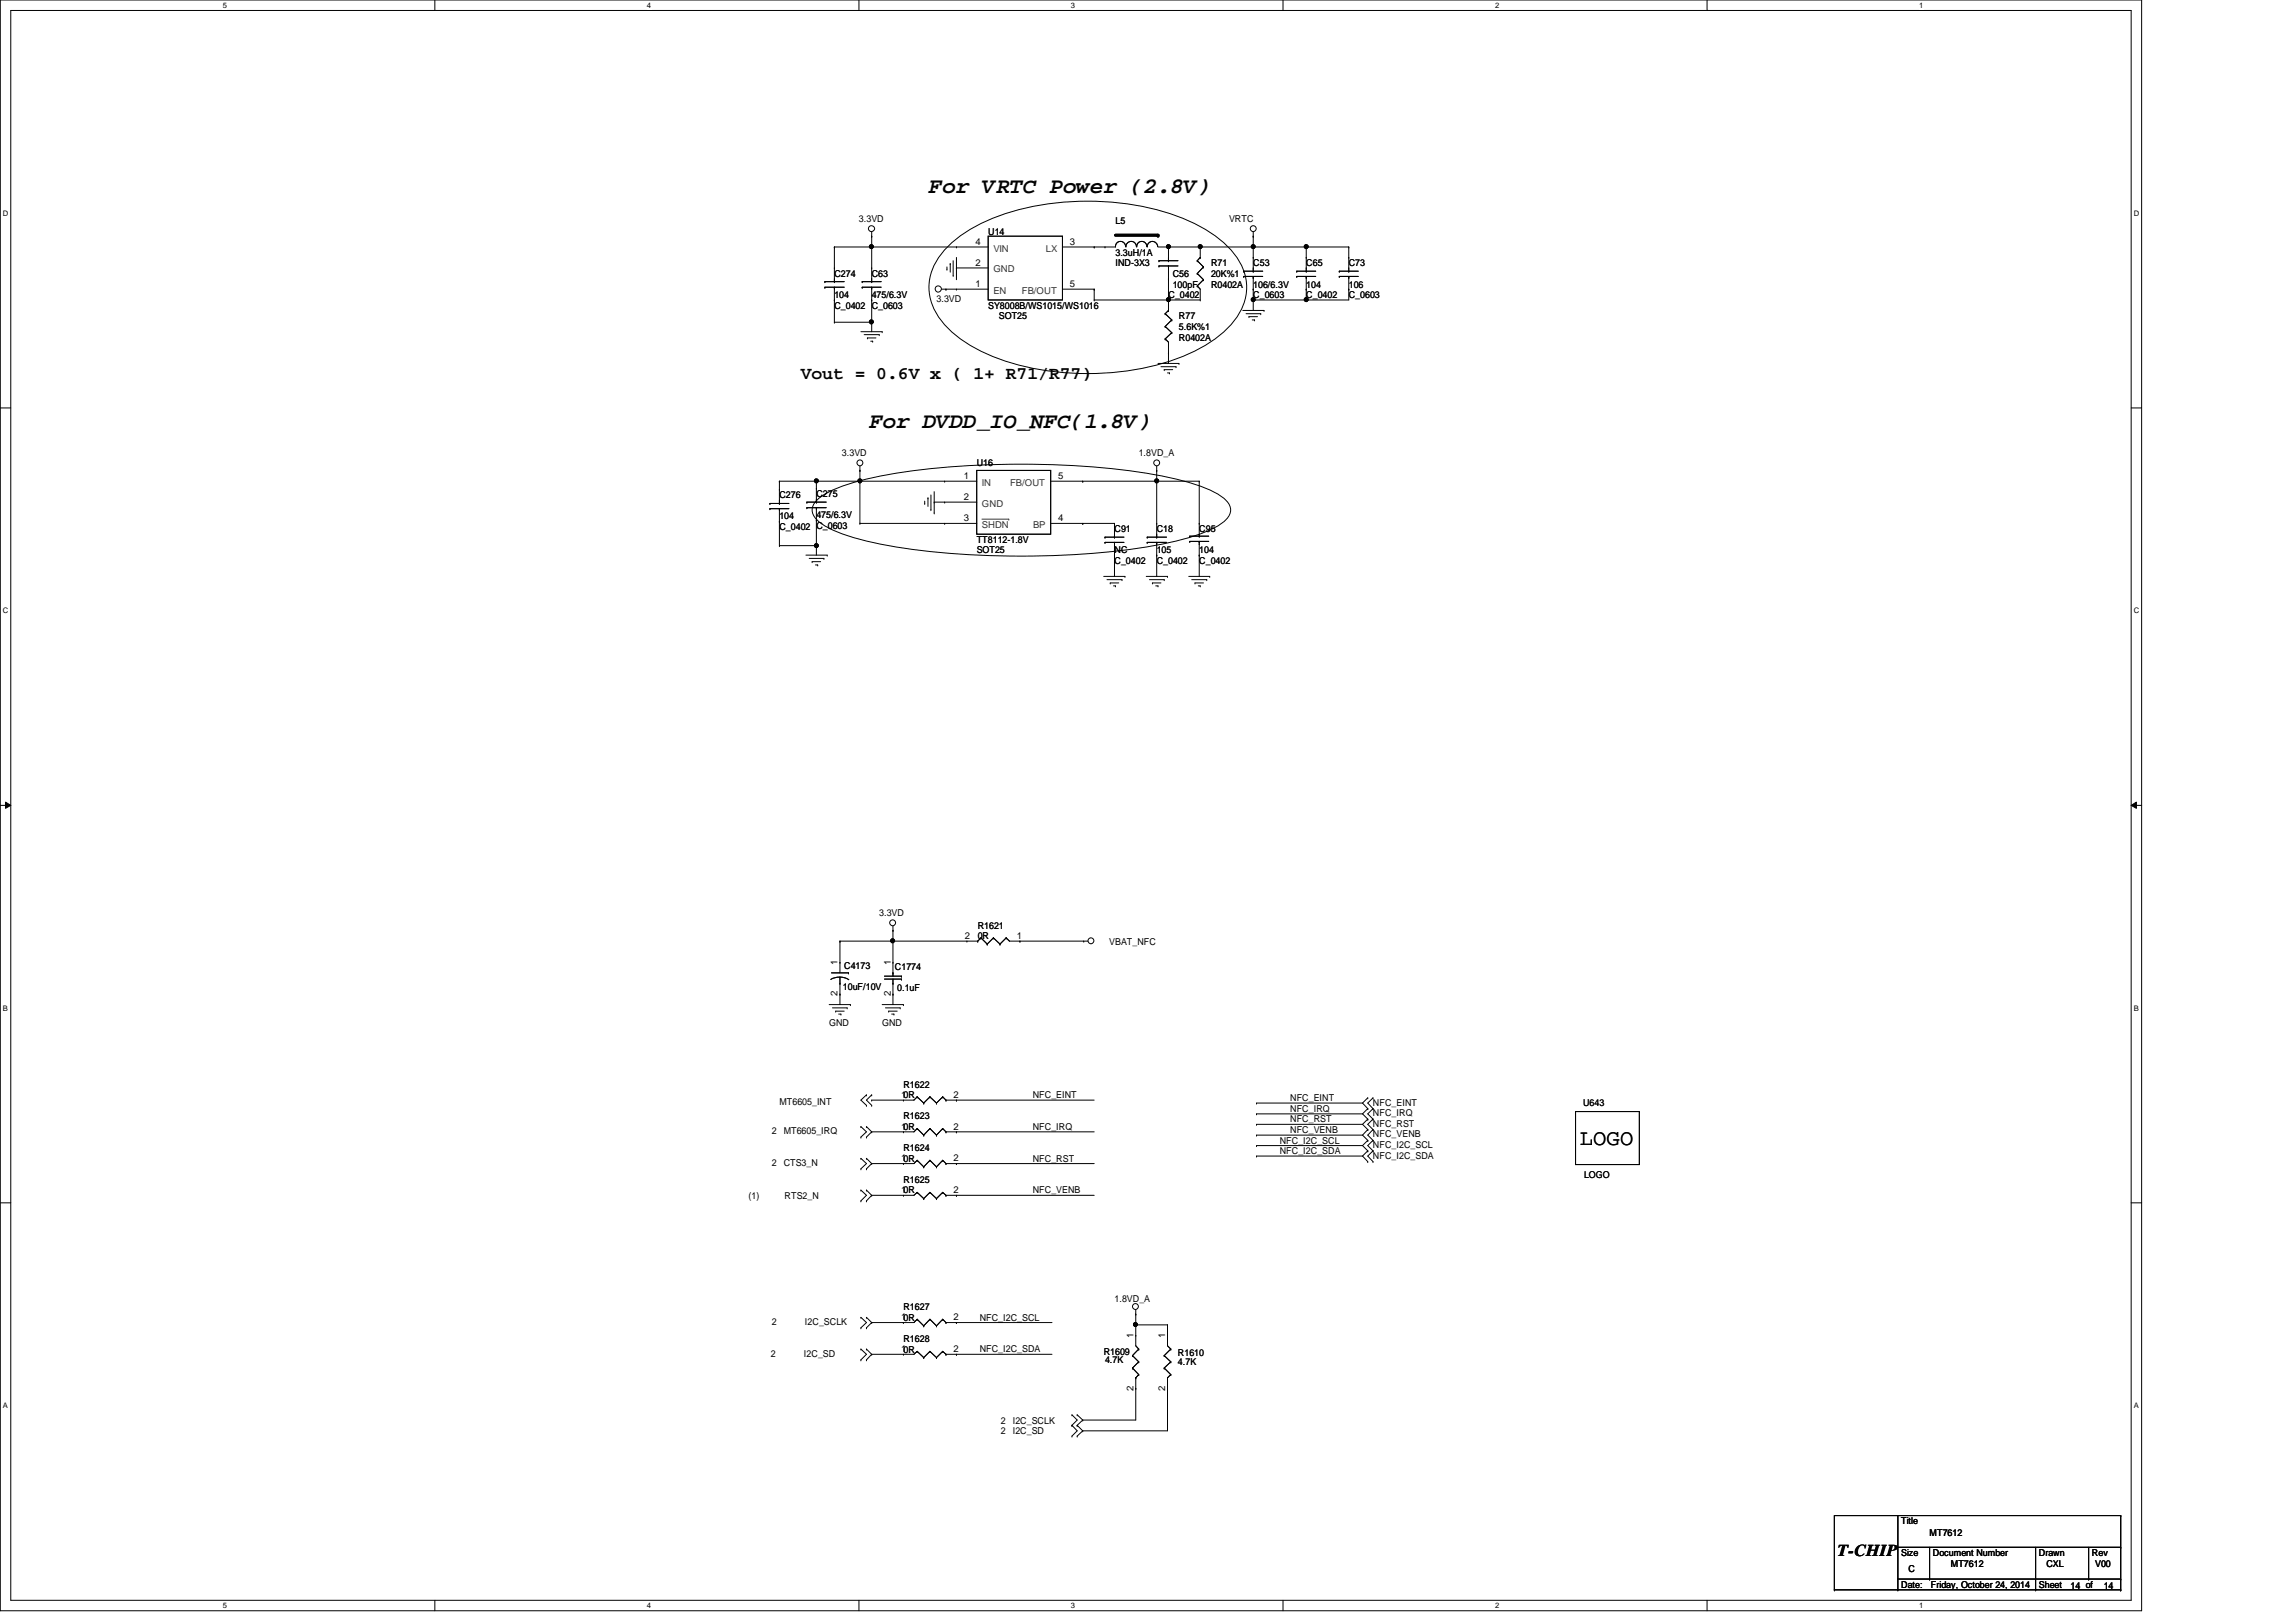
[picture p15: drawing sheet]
<svg xmlns="http://www.w3.org/2000/svg" width="297mm" height="210mm" viewBox="0 0 297 210" stroke-linecap="round" stroke-linejoin="round" font-family="sans-serif">
<defs><g id="words">
<g font-size="2.9">
<text x="120.2" y="24.9">For VRTC Power (2.8V)</text>
<text x="112.5" y="55.4">For DVDD_IO_NFC(1.8V)</text>
<text x="204.4" y="148.2">LOGO</text>
</g>
<text font-size="2.3" x="103.6" y="49.1">Vout = 0.6V x ( 1+ R71/R77)</text>
<text font-size="2.2" x="237.7" y="201.4">T-CHIP</text>
<g font-size="1.2">
<text x="111.1" y="28.7">3.3VD</text>
<text x="144.3" y="29">L5</text>
<text x="159" y="28.7">VRTC</text>
<text x="107.9" y="35.8">C274</text>
<text x="112.8" y="35.8">C63</text>
<text x="126.2" y="34.4">2</text>
<text x="126.2" y="31.7">4</text>
<text x="127.8" y="30.4">U14</text>
<text x="138.4" y="31.7">3</text>
<text x="144.3" y="33.1">3.3uH/1A</text>
<text x="144.3" y="34.5">IND-3X3</text>
<text x="151.7" y="35.8">C56</text>
<text x="156.7" y="34.5">R71</text>
<text x="156.7" y="35.8">20K%1</text>
<text x="162.1" y="34.5">C53</text>
<text x="169" y="34.5">C65</text>
<text x="174.5" y="34.5">C73</text>
<text x="107.9" y="38.6">104</text>
<text x="107.9" y="40">C_0402</text>
<text x="112.8" y="38.6">475/6.3V</text>
<text x="112.8" y="40">C_0603</text>
<text x="121.2" y="39.1">3.3VD</text>
<text x="126.2" y="37.1">1</text>
<text x="127.8" y="40">SY8008B/WS1015/WS1016</text>
<text x="129.2" y="41.3">SOT25</text>
<text x="138.4" y="37.1">5</text>
<text x="151.2" y="38.6">C_0402</text>
<text x="151.7" y="37.2">100pF</text>
<text x="152.5" y="41.3">R77</text>
<text x="156.7" y="37.2">R0402A</text>
<text x="162.1" y="37.2">106/6.3V</text>
<text x="162.1" y="38.6">C_0603</text>
<text x="169" y="37.2">104</text>
<text x="169" y="38.6">C_0402</text>
<text x="174.5" y="37.2">106</text>
<text x="174.5" y="38.6">C_0603</text>
<text x="152.5" y="42.7">5.6K%1</text>
<text x="152.5" y="44.1">R0402A</text>
<text x="108.9" y="59">3.3VD</text>
<text x="147.3" y="59">1.8VD_A</text>
<text x="100.8" y="64.5">C276</text>
<text x="105.6" y="64.3">C275</text>
<text x="124.7" y="62">1</text>
<text x="124.7" y="64.7">2</text>
<text x="126.4" y="60.2">U16</text>
<text x="136.9" y="62">5</text>
<text x="100.8" y="67.2">104</text>
<text x="100.8" y="68.6">C_0402</text>
<text x="105.6" y="67.1">475/6.3V</text>
<text x="105.6" y="68.5">C_0603</text>
<text x="124.7" y="67.4">3</text>
<text x="126.4" y="70.3">TT8112-1.8V</text>
<text x="126.4" y="71.6">SOT25</text>
<text x="136.9" y="67.4">4</text>
<text x="144.2" y="68.9">C91</text>
<text x="144.2" y="71.6">NC</text>
<text x="149.6" y="68.9">C18</text>
<text x="149.6" y="71.6">105</text>
<text x="155.1" y="68.9">C95</text>
<text x="155.1" y="71.6">104</text>
<text x="144.2" y="73">C_0402</text>
<text x="149.6" y="73">C_0402</text>
<text x="155.1" y="73">C_0402</text>
<text x="113.7" y="118.5">3.3VD</text>
<text x="108.4" y="124.9" transform="rotate(-90 108.4 124.9)">1</text>
<text x="109.2" y="125.4">C4173</text>
<text x="115.2" y="124.9" transform="rotate(-90 115.2 124.9)">1</text>
<text x="115.8" y="125.5">C1774</text>
<text x="124.8" y="121.5">2</text>
<text x="126.5" y="120.2">R1621</text>
<text x="126.5" y="121.5">0R</text>
<text x="131.6" y="121.5">1</text>
<text x="143.5" y="122.3">VBAT_NFC</text>
<text x="108.4" y="128.9" transform="rotate(-90 108.4 128.9)">2</text>
<text x="109" y="128.1">10uF/10V</text>
<text x="115.2" y="128.9" transform="rotate(-90 115.2 128.9)">2</text>
<text x="116.1" y="128.3">0.1uF</text>
<text x="107.3" y="132.8">GND</text>
<text x="114.1" y="132.8">GND</text>
<text x="100.8" y="143">MT6605_INT</text>
<text x="116.6" y="142.1">10R</text>
<text x="116.9" y="140.8">R1622</text>
<text x="123.4" y="142.1">2</text>
<text x="133.6" y="142.1">NFC_EINT</text>
<text x="166.9" y="142.5">NFC_EINT</text>
<text x="166.9" y="143.9">NFC_IRQ</text>
<text x="177.6" y="143.1">NFC_EINT</text>
<text x="204.8" y="143.1">U643</text>
<text x="99.9" y="146.8">2</text>
<text x="101.4" y="146.8">MT6605_IRQ</text>
<text x="116.6" y="146.2">10R</text>
<text x="116.9" y="144.9">R1623</text>
<text x="116.9" y="149">R1624</text>
<text x="123.4" y="146.2">2</text>
<text x="133.6" y="146.2">NFC_IRQ</text>
<text x="165.6" y="149.4">NFC_I2C_SDA</text>
<text x="165.6" y="148">NFC_I2C_SCL</text>
<text x="166.9" y="146.6">NFC_VENB</text>
<text x="166.9" y="145.2">NFC_RST</text>
<text x="177.6" y="144.4">NFC_IRQ</text>
<text x="177.6" y="145.8">NFC_RST</text>
<text x="177.6" y="147.2">NFC_VENB</text>
<text x="177.6" y="149.9">NFC_I2C_SDA</text>
<text x="177.6" y="148.6">NFC_I2C_SCL</text>
<text x="96.9" y="155.2">(1)</text>
<text x="99.9" y="150.9">2</text>
<text x="101.4" y="150.9">CTS3_N</text>
<text x="101.5" y="155.2">RTS2_N</text>
<text x="116.6" y="150.3">10R</text>
<text x="116.6" y="154.4">10R</text>
<text x="116.9" y="153.1">R1625</text>
<text x="123.4" y="150.3">2</text>
<text x="123.4" y="154.4">2</text>
<text x="133.6" y="154.4">NFC_VENB</text>
<text x="133.6" y="150.3">NFC_RST</text>
<text x="204.9" y="152.4">LOGO</text>
<text x="99.9" y="171.5">2</text>
<text x="104.1" y="171.5">I2C_SCLK</text>
<text x="116.6" y="170.9">10R</text>
<text x="116.9" y="173.7">R1628</text>
<text x="116.9" y="169.5">R1627</text>
<text x="123.4" y="170.9">2</text>
<text x="126.7" y="170.9">NFC_I2C_SCL</text>
<text x="144.2" y="168.4">1.8VD_A</text>
<text x="146.6" y="173.2" transform="rotate(-90 146.6 173.2)">1</text>
<text x="150.7" y="173.2" transform="rotate(-90 150.7 173.2)">1</text>
<text x="99.7" y="175.6">2</text>
<text x="104" y="175.6">I2C_SD</text>
<text x="116.6" y="175">10R</text>
<text x="123.4" y="175">2</text>
<text x="126.7" y="175">NFC_I2C_SDA</text>
<text x="142.8" y="175.3">R1609</text>
<text x="143" y="176.4">4.7K</text>
<text x="146.6" y="180" transform="rotate(-90 146.6 180)">2</text>
<text x="150.7" y="180" transform="rotate(-90 150.7 180)">2</text>
<text x="152.4" y="175.5">R1610</text>
<text x="152.4" y="176.7">4.7K</text>
<text x="129.5" y="185.6">2</text>
<text x="129.5" y="184.2">2</text>
<text x="131" y="185.6">I2C_SD</text>
<text x="131" y="184.2">I2C_SCLK</text>
<text x="246" y="197.3">Title</text>
<text x="246" y="201.4">Size</text>
<text x="246.9" y="203.5">C</text>
<text x="249.6" y="198.8">MT7612</text>
<text x="250.1" y="201.4">Document Number</text>
<text x="252.4" y="202.7">MT7612</text>
<text x="263.8" y="201.4">Drawn</text>
<text x="264.7" y="202.7">CXL</text>
<text x="270.6" y="201.4">Rev</text>
<text x="271.1" y="202.7">V00</text>
<text x="246" y="205.5">Date:</text>
<text x="249.8" y="205.5">Friday, October 24, 2014</text>
<text x="263.8" y="205.5">Sheet</text>
<text x="267.9" y="205.6">14 of</text>
<text x="272.2" y="205.6">14</text>
</g>
<g font-size="1.2" fill="#333">
<text x="128.5" y="35.3">GND</text>
<text x="128.5" y="32.6">VIN</text>
<text x="135.3" y="32.6">LX</text>
<text x="128.5" y="38">EN</text>
<text x="132.2" y="38">FB/OUT</text>
<text x="127" y="62.9">IN</text>
<text x="127" y="65.6">GND</text>
<text x="130.7" y="62.9">FB/OUT</text>
<text x="127" y="68.3">SHDN</text>
<text x="133.6" y="68.3">BP</text>
</g>
<g font-size="1">
<text x="28.8" y="1">5</text>
<text x="83.7" y="1">4</text>
<text x="138.6" y="1">3</text>
<text x="193.4" y="1">2</text>
<text x="248.3" y="1">1</text>
<text x=".4" y="27.9">D</text>
<text x="276.1" y="27.9">D</text>
<text x=".4" y="79.4">C</text>
<text x="276.1" y="79.4">C</text>
<text x=".4" y="130.8">B</text>
<text x="276.1" y="130.8">B</text>
<text x=".4" y="182.2">A</text>
<text x="276.1" y="182.2">A</text>
<text x="28.8" y="208.1">5</text>
<text x="83.7" y="208.1">4</text>
<text x="138.6" y="208.1">3</text>
<text x="193.4" y="208.1">2</text>
<text x="248.3" y="208.1">1</text>
</g>
</g></defs>
<path d="M0 0h277.1v208.4h-277.1zM1.4 1.4h274.3v205.7h-274.3z" fill="none" stroke="#000" stroke-width=".13"/>
<g fill="#fff">
<path d="M28.8 .1h.6v1.1h-.6z"/>
<path d="M28.8 207.2h.6v1.1h-.6z"/>
</g>
<path d="M56.3 0v1.4M56.3 207.1v1.3" fill="none" stroke="#000" stroke-width=".13"/>
<g fill="#fff">
<path d="M83.7 .1h.5v1.1h-.5z"/>
<path d="M83.7 207.2h.5v1.1h-.5z"/>
</g>
<path d="M111.1 0v1.4M111.1 207.1v1.3" fill="none" stroke="#000" stroke-width=".13"/>
<g fill="#fff">
<path d="M138.6 .1h.5v1.1h-.5z"/>
<path d="M138.6 207.2h.5v1.1h-.5z"/>
</g>
<path d="M166 0v1.4M166 207.1v1.3" fill="none" stroke="#000" stroke-width=".13"/>
<g fill="#fff">
<path d="M193.4 .1h.6v1.1h-.6z"/>
<path d="M193.4 207.2h.6v1.1h-.6z"/>
</g>
<path d="M220.8 0v1.4M220.8 207.1v1.3" fill="none" stroke="#000" stroke-width=".13"/>
<g fill="#fff">
<path d="M248.3 .1h.5v1.1h-.5z"/>
<path d="M248.3 207.2h.5v1.1h-.5z"/>
<path d="M.4 27.1h.7v1.1h-.7z"/>
<path d="M276.1 27.1h.7v1.1h-.7z"/>
<path d="M.4 78.5h.7v1.1h-.7z"/>
<path d="M276.1 78.5h.7v1.1h-.7z"/>
</g>
<path d="M0 52.8h1.4M275.7 52.8h1.4" fill="none" stroke="#000" stroke-width=".13"/>
<g fill="#fff">
<path d="M.4 129.9h.6v1.1h-.6z"/>
<path d="M276.1 129.9h.6v1.1h-.6z"/>
</g>
<path d="M0 104.2h1.4M.7 103.8l.7 .4-.7 .4zM275.7 104.2l.7-.4v.8zM275.7 104.2h1.4" fill="none" stroke="#000" stroke-width=".13"/>
<path d="M.7 103.8l.7 .4-.7 .4zM275.7 104.2l.7-.4v.8z" fill="#000"/>
<g fill="#fff">
<path d="M.4 181.4h.6v1.1h-.6z"/>
<path d="M276.1 181.4h.6v1.1h-.6z"/>
</g>
<g fill="none" stroke="#000" stroke-width=".13">
<path d="M106.7 36.4h.1M106.7 37.2h.1M106.7 36.4h2.5M106.7 37.2h2.5M107.9 32h.1M107.9 38.8h.1M107.9 37.2h.1M107.9 36.4h.1M107.9 34.7h.1M107.9 32h19.9M107.9 32v4.4M107.9 37.2v4.5"/>
<path d="M111.5 36.4h.1M111.5 37.2h.1M111.5 36.4h2.5M111.5 37.2h2.5M112.8 30.6h.1M112.8 32h.1M112.8 38.8h.1M112.8 37.2h.1M112.8 36.4h.1M112.8 34.7h.1M112.8 30v6.4M112.8 37.2v5.7"/>
<path d="M121.8 37.4h6M122.4 37.4h.1M122.5 34.8h.1M122.5 34.5v.3M122.7 31.9a20.5 20.5 0 0 1 10-5 35.3 35.3 0 0 1 21.1 1.7 14 14 0 0 1 6.6 5.3 6.5 6.5 0 0 1-.7 7.6 16.6 16.6 0 0 1-7.5 4.9 35.1 35.1 0 0 1-24.5-.6 13.9 13.9 0 0 1-6.6-5.3 6.5 6.5 0 0 1 .7-7.7zM122.9 34.1h.1M122.9 34.1v1.1M123.3 35.6h.1M123.3 33.7v1.9M123.7 36.1h.1M123.7 37.4h.1M123.7 34.7h.1"/>
<path d="M123.7 32h.1M123.7 33.3v2.8M123.7 34.7h4.1M127.8 30.6h9.7v8.2h-9.7zM137.5 37.4h4.1M141.6 32h.1M141.6 37.4h.1M141.6 38.8h.1M141.6 37.4v1.4M141.6 38.8h13.7M143 32h.1M145.6 31.9a.66 .66 0 0 0-.7-.7 .66 .66 0 0 0-.6 .8h-6.8"/>
<path d="M147 31.9a.68 .68 0 0 0-.7-.7 .68 .68 0 0 0-.6 .8M148.4 31.9a.66 .66 0 0 0-.7-.7 .66 .66 0 0 0-.6 .8M149.8 31.9a.68 .68 0 0 0-.7-.7 .68 .68 0 0 0-.7 .8M149.8 32h24.7M149.9 33.7h.1M149.9 34.4h.1M149.9 33.7h2.5M149.9 34.4h2.5M151.2 36.1h.1M151.2 38.8h.1M151.2 32h.1M151.2 34.4h.1"/>
<path d="M151.2 33.7h.1M151.2 32v1.7M151.2 34.4v5.8M154.9 37h.1M154.9 35.4h.1M154.9 33.7h.1M154.9 37l.4 .4v1.4M154.9 35.4l.8 .8M154.9 33.7l.8 .8M155.3 32h.1M155.3 33.3h.1M155.3 38.8h.1"/>
<path d="M155.3 33.3l-.4 .4M155.3 32v1.3M155.7 36.2h.1M155.7 34.5h.1M155.7 36.2l-.8 .8M155.7 34.5l-.8 .9M160.9 35.1h.1M160.9 35.8h.1M160.9 35.1h2.5M160.9 35.8h2.5M162.1 37.4h.1M162.1 32h.1"/>
<path d="M162.1 38.8h.1M162.1 30.6h.1M162.1 35.8h.1M162.1 35.1h.1M162.1 33.3h.1M162.1 30v5.1M162.1 35.8v4.4M167.8 35.1h.1M167.8 35.8h.1M167.8 35.1h2.4M167.8 35.8h2.4M169 37.4h.1"/>
<path d="M169 32h.1M169 38.8h.1M169 35.8h.1M169 35.1h.1M169 33.3h.1M169 32v3.1M169 35.8v3M173.3 35.1h.1M173.3 35.8h.1M173.3 35.1h2.4M173.3 35.8h2.4M174.5 32h.1"/>
<path d="M174.5 37.4h.1M174.5 35.8h.1M174.5 35.1h.1M174.5 33.3h.1M174.5 35.8v3h-12.4M174.5 32v3.1M107.9 41.7h.1M107.9 41.7h4.9M111.4 42.9h2.7M111.8 43.3h1.9M112.2 43.7h.1M112.2 43.7h1.1"/>
<path d="M112.6 44.2h.3M112.8 41.7h.1M112.9 44.2h.1M113.7 43.3h.1M114.1 42.9h.1M149.8 47h2.7M150.2 47.5h1.9M150.6 47.8h.1M150.6 47.8h1.1M150.7 43.9h.1M150.7 42.2h.1M150.7 40.6h.1"/>
<path d="M150.7 43.9l.5 .4v2.7M150.7 42.2l.9 .9M150.7 40.6l.9 .8M151 48.3h.3M151.2 45.7h.1M151.2 40.2h.1M151.2 40.2l-.5 .4M151.3 48.3h.1M151.6 43.1h.1M151.6 41.4h.1M151.6 43.1l-.9 .8M151.6 41.4l-.9 .8"/>
<path d="M152.1 47.5h.1M152.5 47h.1M160.8 40.2h2.7M161.2 40.6h1.9M161.6 41h.1M161.6 41h1.1M162 41.4h.3M162.3 41.4h.1M163.1 40.6h.1M163.5 40.2h.1M99.6 65.2h.1M99.6 65.8h.1"/>
<path d="M99.6 65.2h2.5M99.6 65.8h2.5M100.8 62.3h.1M100.8 70.6h.1M100.8 67.5h.1M100.8 65.8h.1M100.8 65.2h.1M100.8 63.3h.1M100.8 62.3h25.6M100.8 62.3v2.9M100.8 65.8v4.8M100.8 70.6h4.8"/>
<path d="M104.3 71.8h2.7M104.4 65h.1M104.4 65.7h.1M104.4 65h2.5M104.4 65.7h2.5M104.7 72.3h1.9M105.1 72.7h.1M105.1 72.7h1.1M105.5 73.1h.3M105.6 64.9a8.8 8.8 0 0 1 3.6-2.1 62.2 62.2 0 0 1 15.3-2.5 109 109 0 0 1 25.9 1.3 20.9 20.9 0 0 1 7.7 2.7 1.79 1.79 0 0 1 .6 2.8 8.9 8.9 0 0 1-3.6 2.1 62.1 62.1 0 0 1-15.4 2.5 107.5 107.5 0 0 1-25.8-1.3 20.8 20.8 0 0 1-7.8-2.7 1.8 1.8 0 0 1-.5-2.8zM105.6 62.3h.1M105.6 70.6h.1"/>
<path d="M105.6 67.3h.1M105.6 65.7h.1M105.6 65h.1M105.6 63.2h.1M105.6 62.3v2.7M105.6 65.7v6.1M105.8 73.1h.1M106.6 72.3h.1M107 71.8h.1M111.2 62.3h.1M111.2 60.9h.1M111.2 67.7h.1"/>
<path d="M111.2 60.3v7.4M111.2 67.7h15.2M119.6 65.2h.1M119.6 64.9v.3M120.1 64.4h.1M120.1 64.4v1.1M120.4 66h.1M120.4 64.1v1.9M120.9 65h.1M120.9 66.4h.1M120.9 65h5.5M120.9 63.6v2.8"/>
<path d="M122.2 62.3h.1M122.2 65h.1M122.2 67.7h.1M126.4 60.9h9.5v8.2h-9.5zM135.9 62.3h19.2M135.9 67.7h8.3M140.1 62.3h.1M140.1 67.7h.1M142.8 74.6h2.7M143 69.5h.1M143 70.2h.1M143 69.5h2.4"/>
<path d="M143 70.2h2.4M143.2 75h2M143.6 75.4h.1M143.6 75.4h1.1M144.1 75.8h.2M144.2 71.8h.1M144.2 70.2h.1M144.2 69.5h.1M144.2 67.7h.1M144.2 67.7v1.8M144.2 70.2v4.4M144.3 75.8h.1"/>
<path d="M145.2 75h.1M145.5 74.6h.1M148.3 74.6h2.7M148.4 69.5h.1M148.4 70.2h.1M148.4 69.5h2.5M148.4 70.2h2.5M148.7 75h1.9M149.1 75.4h.1M149.1 75.4h1.1M149.5 75.8h.3M149.6 71.8h.1"/>
<path d="M149.6 62.3h.1M149.6 60.9h.1M149.6 70.2h.1M149.6 69.5h.1M149.6 67.7h.1M149.6 60.3v9.2M149.6 70.2v4.4M149.8 75.8h.1M150.6 75h.1M151 74.6h.1M153.8 74.6h2.7M153.9 70.1h.1"/>
<path d="M153.9 69.4h.1M153.9 70.1h2.5M153.9 69.4h2.5M154.2 75h1.9M154.6 75.4h.1M154.6 75.4h1.1M155 75.8h.3M155.1 62.3h.1M155.1 71.8h.1M155.1 69.4h.1M155.1 70.1h.1M155.1 67.7h.1"/>
<path d="M155.1 62.3v7.1M155.1 70.1v4.5M155.3 75.8h.1M156.1 75h.1M156.5 74.6h.1M115.5 119.8v6.5M107.3 130h2.7M107.6 125.9h2.2M107.7 130.4h1.9M108.1 130.9h.1M108.1 130.9h1.1M108.5 131.2h.3"/>
<path d="M108.7 128.7h.1M108.7 121.8h.1M108.7 127.3h.1M108.7 126.4l.6 .1 .5 .3M108.7 126.4l-.7 .1-.5 .2M108.7 124.5h.1M108.7 121.8h17.8M108.7 121.8v4.1M108.7 126.4v3.6M108.8 131.2h.1M109.6 130.4h.1M109.8 125.9h.1"/>
<path d="M110 130h.1M114.1 130h2.8M114.4 126.3h2.2M114.4 126.7h2.2M114.6 130.4h1.9M115 130.9h.1M115 130.9h1.1M115.4 131.2h.3M115.5 121.8h.1M115.5 128.7h.1M115.5 120.4h.1M115.5 127.3h.1"/>
<path d="M115.5 125.9h.1M115.5 124.5h.1M115.5 126.7v3.3M115.7 131.2h.1M116.5 130.4h.1M116.6 126.3h.1M116.6 126.7h.1M116.9 130h.1M125.1 121.8h.1M126.5 121.8h.1M126.9 121.4h.1M126.9 121.4l.8 .8"/>
<path d="M126.9 121.4l-.4 .4M127.7 122.2h.1M128.5 121.4h.1M128.5 121.4l.9 .8M128.5 121.4l-.8 .8M129.4 122.2h.1M130.2 121.4h.1M130.2 121.4l.4 .4h10.2M130.2 121.4l-.8 .8M131.9 121.8h.1M140.2 121.8h.1M0 155.7h1.4"/>
<path d="M111.4 145.8h.1M111.4 147.2h.1M111.4 149.9h.1M111.4 151.3h.1M111.4 155.4h.1M111.4 154h.1M111.4 145.8l.7 .7-.7 .7M111.4 149.9l.7 .7-.7 .7M111.4 154l.7 .7-.7 .7M112.1 147.2h.1M112.1 145.8h.1M112.1 151.3h.1"/>
<path d="M112.1 149.9h.1M112.1 141.7h.1M112.1 143h.1M112.1 154h.1M112.1 155.4h.1M112.1 145.8l.7 .7M112.1 149.9l.7 .7M112.1 141.7l-.7 .7 .7 .6M112.1 154l.7 .7M112.8 142.4h.1M112.8 154.7h.1M112.8 146.5h.1"/>
<path d="M112.8 150.6h.1M112.8 141.7h.1M112.8 143h.1M112.8 146.5l-.7 .7M112.8 150.6l-.7 .7M112.8 141.7l-.7 .7 .7 .6M112.8 154.7l-.7 .7M116.9 146.5h.1M116.9 142.4h.1M116.9 150.6h.1M116.9 154.7h.1M118.7 146h.1"/>
<path d="M118.7 141.9h.1M118.7 150.2h.1M118.7 154.3h.1M118.7 141.9l-.5 .5h-5.4M118.7 154.3l-.5 .4h-5.4M118.7 146l-.5 .5h-5.4M118.7 150.2l-.5 .4h-5.4M118.7 146l.8 .9M118.7 141.9l.8 .8M118.7 150.2l.8 .8M118.7 154.3l.8 .8M119.5 146.9h.1"/>
<path d="M119.5 142.7h.1M119.5 151h.1M119.5 155.1h.1M120.3 146h.1M120.3 141.9h.1M120.3 150.2h.1M120.3 154.3h.1M120.3 146l-.8 .9M120.3 146l.9 .9M120.3 141.9l-.8 .8M120.3 141.9l.9 .8M120.3 150.2l-.8 .8"/>
<path d="M120.3 150.2l.9 .8M120.3 154.3l-.8 .8M120.3 154.3l.9 .8M121.2 146.9h.1M121.2 142.7h.1M121.2 151h.1M121.2 155.1h.1M122 146h.1M122 141.9h.1M122 150.2h.1M122 154.3h.1M122 146l-.8 .9"/>
<path d="M122 146l.4 .5M122 141.9l-.8 .8M122 141.9l.4 .5M122 150.2l-.8 .8M122 150.2l.4 .4M122 154.3l-.8 .8M122 154.3l.4 .4M122.4 146.5h.1M122.4 142.4h.1M122.4 150.6h.1M122.4 154.7h.1M122.4 142.4h19.2"/>
<path d="M122.4 154.7h19.2M122.4 146.5h19.2M122.4 150.6h19.2M123.7 142.4h.1M123.7 146.5h.1M123.7 154.7h.1M123.7 150.6h.1M162.6 142.7h.1M162.6 144.1h.1M162.6 146.9h.1M162.6 145.5h.1M162.6 149.6h.1"/>
<path d="M162.6 148.3h.1M162.6 142.7h13.7M162.6 144.1h13.7M162.6 146.9h13.7M162.6 145.5h13.7M162.6 149.6h13.7M162.6 148.3h13.7M176.3 142.7l.6 .8M176.3 144.1l.6 .7M176.3 145.5l.6 .7M176.3 146.9l.6 .7M176.3 149.6l.6 .7"/>
<path d="M176.3 148.3l.6 .6M176.9 142.1h.1M176.9 143.5h.1M176.9 144.8h.1M176.9 146.2h.1M176.9 147.6h.1M176.9 148.9h.1M176.9 150.3h.1M176.9 147.6l-.6 .7M176.9 142.1l-.6 .6M176.9 143.5l-.6 .6M176.9 144.8l-.6 .7"/>
<path d="M176.9 146.2l-.6 .7M176.9 148.9l-.6 .7M177.6 143.5h.1M177.6 142.1h.1M177.6 144.8h.1M177.6 146.2h.1M177.6 147.6h.1M177.6 150.3h.1M177.6 148.9h.1M177.6 142.1l-.7 .6 .7 .8M177.6 143.5l-.7 .6 .7 .7M177.6 144.8l-.7 .7 .7 .7"/>
<path d="M177.6 146.2l-.7 .7 .7 .7M177.6 148.9l-.7 .7 .7 .7M177.6 147.6l-.7 .7 .7 .6M203.8 143.8h8.3v6.9h-8.3zM275.7 155.7h1.4M111.4 170.5h.1M111.4 171.8h.1M111.4 174.6h.1M111.4 176h.1M111.4 170.5l.7 .7-.7 .6M111.4 174.6l.7 .7-.7 .7M112.1 171.8h.1"/>
<path d="M112.1 170.5h.1M112.1 176h.1M112.1 174.6h.1M112.1 170.5l.7 .7M112.1 174.6l.7 .7M112.8 171.2h.1M112.8 175.3h.1M112.8 171.2l-.7 .6M112.8 175.3l-.7 .7M116.9 175.3h.1M116.9 171.2h.1M118.7 174.9h.1"/>
<path d="M118.7 170.7h.1M118.7 174.9l-.5 .4h-5.4M118.7 170.7l-.5 .5h-5.4M118.7 174.9l.8 .8M118.7 170.7l.8 .9M119.5 175.7h.1M119.5 171.6h.1M120.3 174.9h.1M120.3 170.7h.1M120.3 174.9l-.8 .8M120.3 174.9l.9 .8M120.3 170.7l-.8 .9"/>
<path d="M120.3 170.7l.9 .9M121.2 175.7h.1M121.2 171.6h.1M122 174.9h.1M122 170.7h.1M122 174.9l-.8 .8M122 174.9l.4 .4M122 170.7l-.8 .9M122 170.7l.4 .5M122.4 175.3h.1M122.4 171.2h.1M122.4 175.3h13.7"/>
<path d="M122.4 171.2h13.7M123.7 175.3h.1M123.7 171.2h.1M146.5 175.4h.1M146.5 177h.1M146.5 175.4l.8 .8M146.5 177l.8 .9M146.9 171.4h.1M146.9 170.1h.1M146.9 179.7h.1M146.9 178.3h.1M146.9 172.8h.1"/>
<path d="M146.9 178.3v5.5h-6.8M146.9 171.4h4.1M146.9 169.5v4.7l.4 .4M147.3 174.6h.1M147.3 176.2h.1M147.3 177.9h.1M147.3 174.6l-.8 .8M147.3 176.2l-.8 .8M147.3 177.9l-.4 .4M150.6 175.4h.1M150.6 177h.1M150.6 175.4l.9 .8"/>
<path d="M150.6 177l.9 .9M151 171.4h.1M151 179.7h.1M151 178.3h.1M151 172.8h.1M151 178.3v6.9h-10.9M151 171.4v2.8l.5 .4M151.5 174.6h.1M151.5 176.2h.1M151.5 177.9h.1M151.5 174.6l-.9 .8M151.5 176.2l-.9 .8"/>
<path d="M151.5 177.9l-.5 .4M138.7 184.4h.1M138.7 185.8h.1M138.7 183.1h.1M138.7 184.4l.7 .8-.7 .6M138.7 183.1l.7 .7-.7 .6M139.4 185.8h.1M139.4 184.4h.1M139.4 183.1h.1M139.4 184.4l.7 .8M139.4 183.1l.7 .7M140.1 183.8h.1"/>
<path d="M140.1 185.2h.1M140.1 185.2l-.7 .6M140.1 183.8l-.7 .6M245.5 196.1v9.6M274.4 196.1h.1M274.4 196.1h-37.1v9.6M274.4 196.1v9.6M237.3 205.7h.1M237.3 205.7h37.1M245.5 205.7h.1M245.5 200.2h28.9M245.5 204.3h28.9"/>
<path d="M249.6 204.3h.1M249.6 200.2v4.1M263.4 205.7h.1M263.4 200.2v5.5M270.2 204.3h.1M270.2 200.2v4.1M274.4 205.7h.1M274.4 200.2h.1M274.4 204.3h.1"/>
<circle cx="112.7" cy="31.9" r=".26"/>
<circle cx="112.8" cy="29.6" r=".39"/>
<circle cx="121.4" cy="37.4" r=".4"/>
<circle cx="151.2" cy="38.8" r=".26"/>
<circle cx="151.2" cy="31.9" r=".26"/>
<circle cx="155.3" cy="31.9" r=".26"/>
<circle cx="162.1" cy="38.8" r=".26"/>
<circle cx="162.1" cy="31.9" r=".26"/>
<circle cx="162.1" cy="29.6" r=".38"/>
<circle cx="169" cy="31.9" r=".26"/>
<circle cx="169" cy="38.8" r=".26"/>
<circle cx="111.3" cy="59.9" r=".38"/>
<circle cx="112.7" cy="41.7" r=".26"/>
<circle cx="149.6" cy="59.9" r=".38"/>
<circle cx="105.6" cy="62.2" r=".26"/>
<circle cx="105.6" cy="70.6" r=".26"/>
<circle cx="111.2" cy="62.2" r=".26"/>
<circle cx="149.6" cy="62.2" r=".26"/>
<circle cx="115.5" cy="119.4" r=".38"/>
<circle cx="115.5" cy="121.8" r=".26"/>
<circle cx="141.1" cy="121.7" r=".38"/>
<circle cx="146.9" cy="171.4" r=".26"/>
<circle cx="146.9" cy="169.1" r=".38"/>
</g>
<g fill="#000">
<circle cx="112.7" cy="31.9" r=".26"/>
<circle cx="151.2" cy="38.8" r=".26"/>
<circle cx="151.2" cy="31.9" r=".26"/>
<circle cx="155.3" cy="31.9" r=".26"/>
<circle cx="162.1" cy="38.8" r=".26"/>
<circle cx="162.1" cy="31.9" r=".26"/>
<circle cx="169" cy="31.9" r=".26"/>
<circle cx="169" cy="38.8" r=".26"/>
<circle cx="112.7" cy="41.7" r=".26"/>
<circle cx="105.6" cy="62.2" r=".26"/>
<circle cx="105.6" cy="70.6" r=".26"/>
<circle cx="111.2" cy="62.2" r=".26"/>
<circle cx="149.6" cy="62.2" r=".26"/>
<circle cx="115.5" cy="121.8" r=".26"/>
<circle cx="146.9" cy="171.4" r=".26"/>
</g>
<path d="M127 67.2h3.5M130.5 67.2h.1" fill="none" stroke="#333" stroke-width=".13"/>
<path d="M144.3 30.4h5.5" fill="none" stroke="#000" stroke-width=".38"/>
<circle cx="149.8" cy="30.4" r=".19" fill="#000"/>
<use href="#words"/>
</svg>
